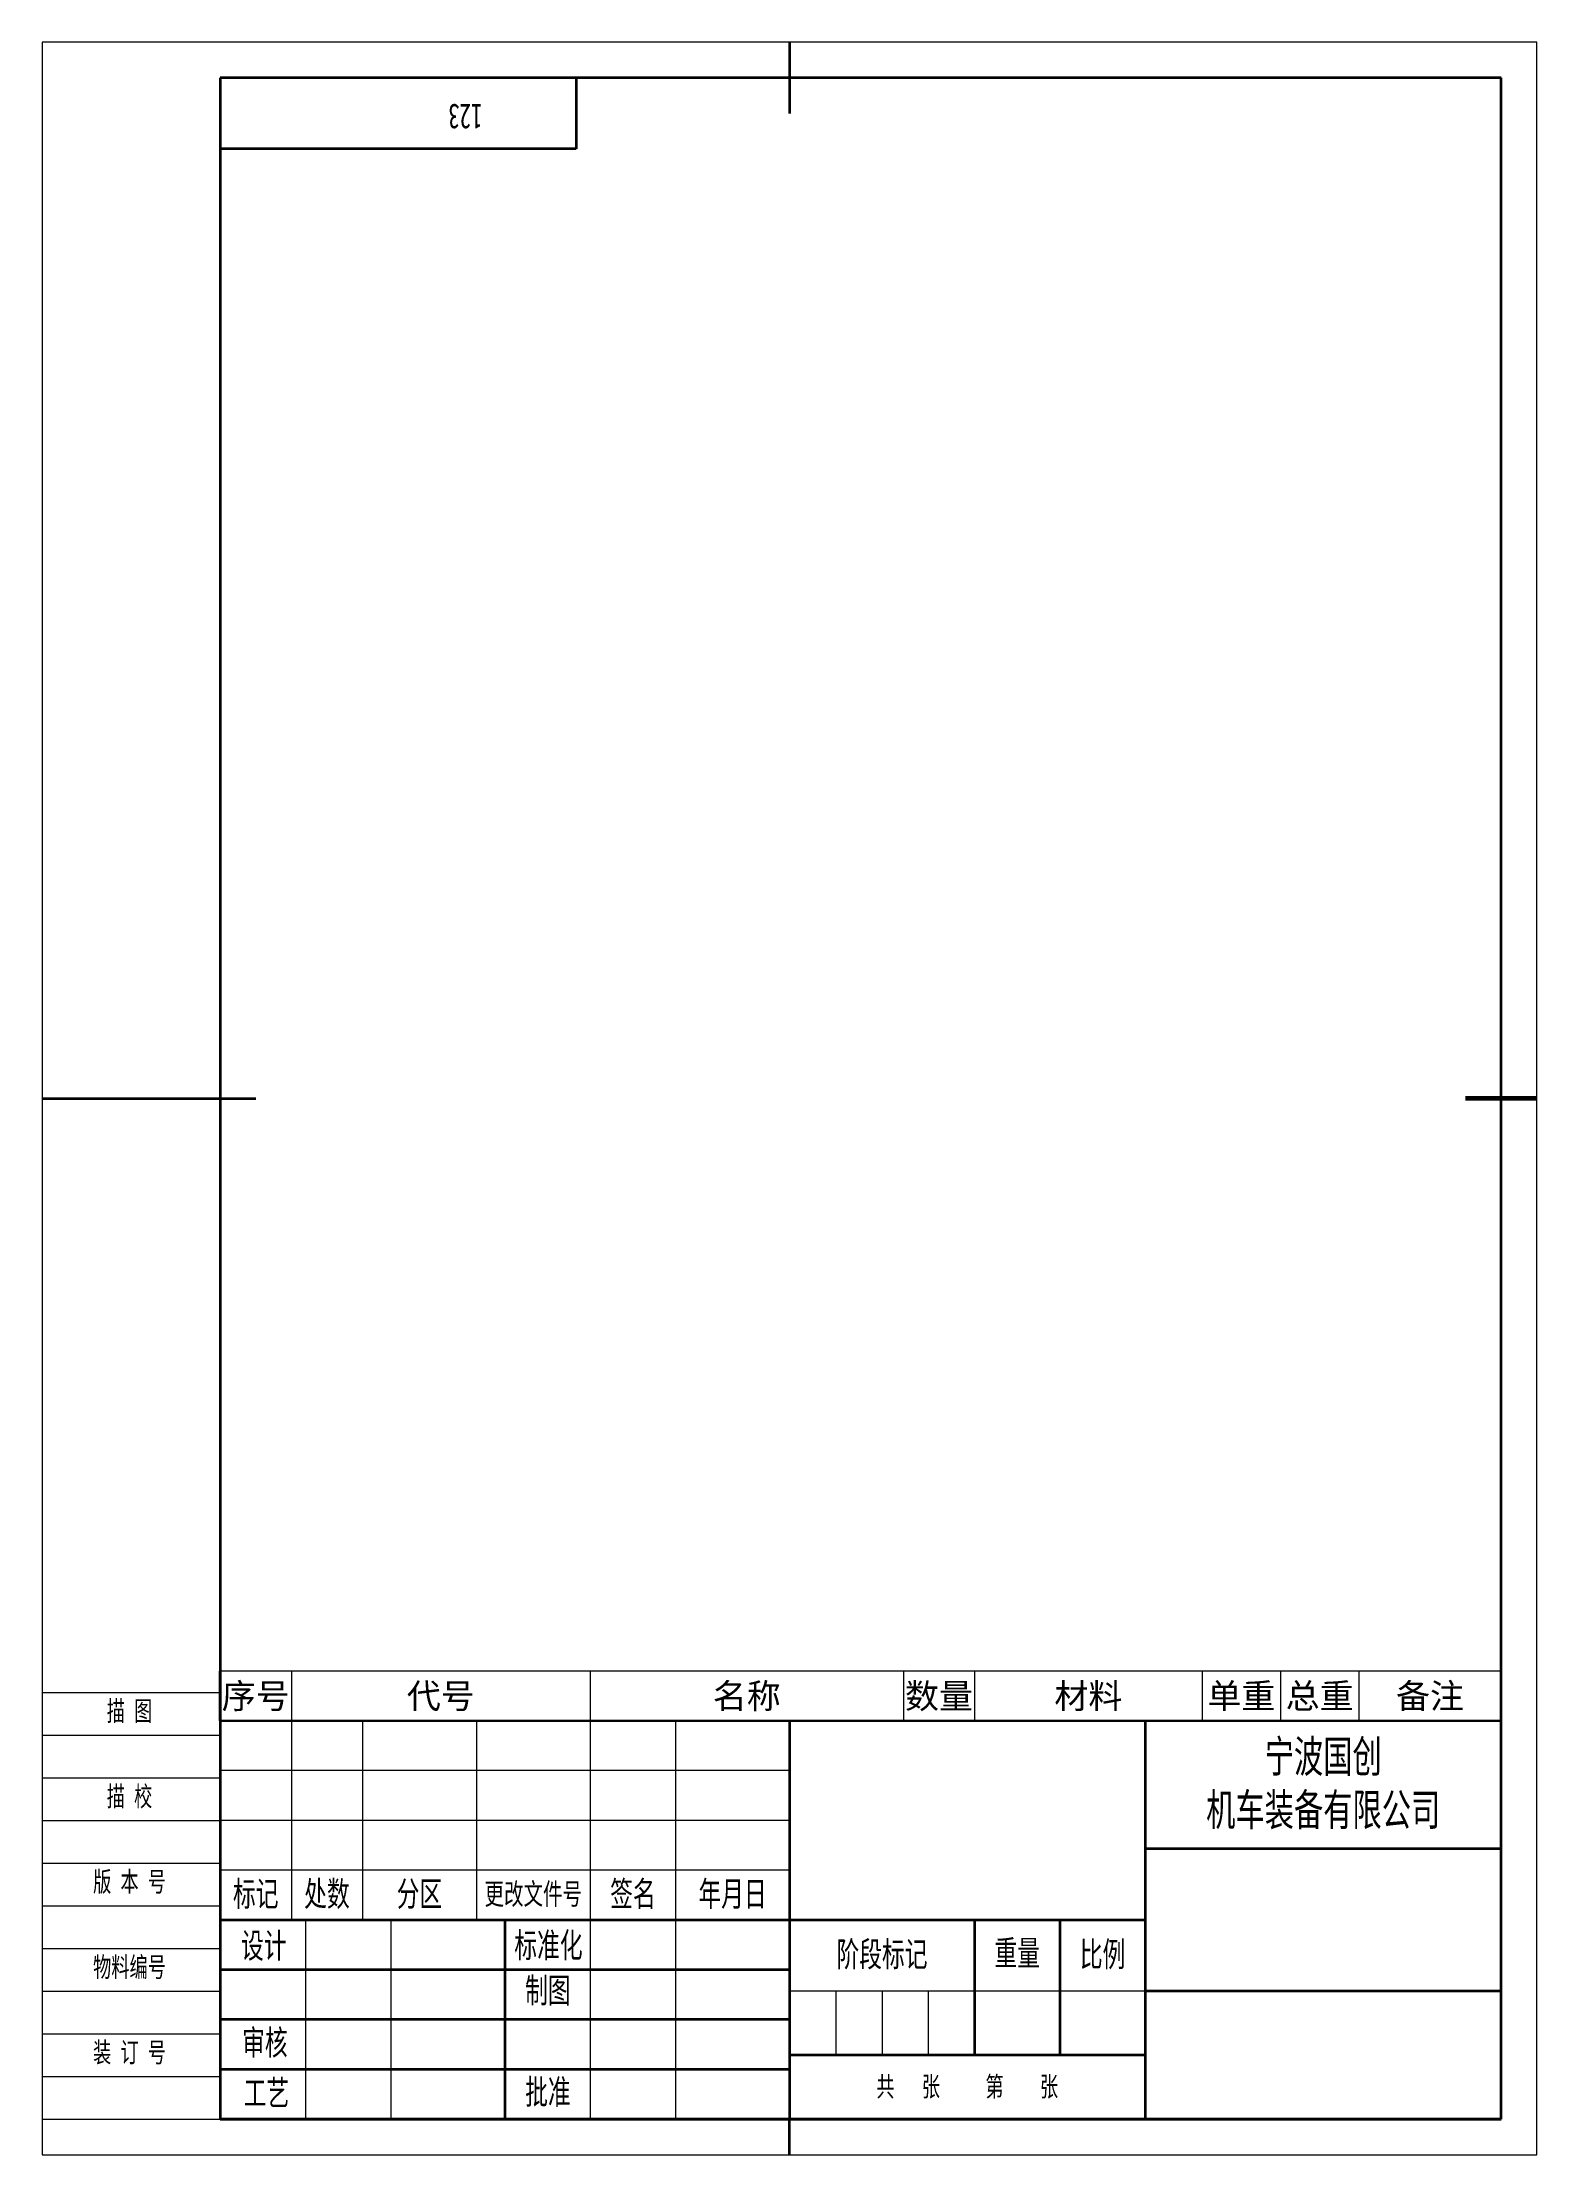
# Model space of a CAD drawing. Extents: x -205 to 5, y -61 to 236.
import ezdxf
from ezdxf.enums import TextEntityAlignment as Align

# ---------------------------------------------------------------- set-up
doc = ezdxf.new("R2010")
doc.units = 0
doc.header["$MEASUREMENT"] = 0
doc.layers.get('0').update_dxf_attribs({"linetype": 'CONTINUOUS'})
for name, color, linetype, lineweight in [('02标注线', 3, 'CONTINUOUS', 18), ('03细实线', 4, 'CONTINUOUS', 15), ('尺寸线层', 3, 'CONTINUOUS', 18), ('粗实线层', 7, 'CONTINUOUS', 35), ('细实线', 4, 'CONTINUOUS', 13), ('细实线层', 7, 'CONTINUOUS', 18)]:
    doc.layers.add(name, color=color, linetype=linetype, lineweight=lineweight)
doc.layers.add('1', color=7, linetype='CONTINUOUS')
doc.styles.add('仿宋', font='simfang.ttf', dxfattribs={"width": 0.67, "height": 2.8})
doc.styles.add('宋体', font='')
doc.styles.add('标准', font='txt.shx', dxfattribs={"bigfont": 'gbcbig.shx'})
doc.styles.get('宋体').set_extended_font_data('宋体')

# ---------------------------------------------------------------- blocks, each defined once
blk = doc.blocks.new('$CAXA_FRAME_13B17AC1$_1')
at = {"layer": '粗实线层'}
for p, q in [((0, 148.5), (0, 138.5)), ((100, 143.5), (-80, 143.5)), ((-80, 143.5), (-80, -143.5)), ((100, -143.5), (100, 143.5)), ((-105, 0), (-75, 0)), ((-80, -143.5), (100, -143.5)), ((0, -148.5), (0, -143.5))]:
    blk.add_line(p, q, dxfattribs=at)
at = {"layer": '粗实线层', "lineweight": 60}
blk.add_line((105, 0), (95, 0), dxfattribs=at)
at = {"layer": '细实线层'}
for p, q in [((105, 148.5), (-105, 148.5)), ((-105, 148.5), (-105, -148.5)), ((105, -148.5), (105, 148.5)), ((-105, -148.5), (105, -148.5))]:
    blk.add_line(p, q, dxfattribs=at)
blk = doc.blocks.new('*X116')
at = {"layer": '粗实线层'}
for p, q in [((50, 0), (50, -10)), ((50, -10), (0, -10))]:
    blk.add_line(p, q, dxfattribs=at)
at = {"layer": '尺寸线层', "style": '标准'}
blk.add_attdef('图纸编号', text='', height=5.19, rotation=180, dxfattribs=at).set_placement((25, -5), align=Align.MIDDLE_CENTER)
blk = doc.blocks.new('SPCADTITLE')
blk.add_line((-180, 56), (0, 56))
at = {"layer": '粗实线层'}
for p, q in [((-180, 56), (-180, 0)), ((-100, 56), (-100, 0)), ((-50, 56), (-50, 0)), ((0, 0), (0, 56)), ((0, 38), (-50, 38)), ((-50, 28), (-180, 28)), ((-140, 28), (-140, 0)), ((-74, 28), (-74, 9)), ((-62, 28), (-62, 9)), ((-100, 21), (-180, 21)), ((0, 18), (-50, 18)), ((-100, 14), (-180, 14)), ((-50, 9), (-100, 9)), ((-100, 7), (-180, 7)), ((0, 0), (-180, 0))]:
    blk.add_line(p, q, dxfattribs=at)
at = {"layer": '细实线层'}
for p, q in [((-170, 56), (-170, 28)), ((-160, 56), (-160, 28)), ((-144, 56), (-144, 28)), ((-128, 56), (-128, 0)), ((-116, 56), (-116, 0)), ((-100, 49), (-180, 49)), ((-100, 42), (-180, 42)), ((-205, 36), (-180, 36)), ((-100, 35), (-180, 35)), ((-205, 30), (-180, 30)), ((-168, 28), (-168, 0)), ((-156, 28), (-156, 0)), ((-205, 24), (-180, 24)), ((-205, 18), (-180, 18)), ((-50, 18), (-100, 18)), ((-93.5, 18), (-93.5, 9)), ((-87, 18), (-87, 9)), ((-80.5, 18), (-80.5, 9)), ((-205, 12), (-180, 12))]:
    blk.add_line(p, q, dxfattribs=at)
at = {"layer": '02标注线', "char_height": 3.5, "attachment_point": 5, "line_spacing_factor": 0.963108, "style": '仿宋'}
for s, insert, width in [('阶段标记', (-87, 23), 26), ('重量', (-68, 23.25), 12), ('比例', (-56, 23), 12)]:
    blk.add_mtext(s, dxfattribs=dict(at, insert=insert, width=width))
at = {"layer": '03细实线', "style": '仿宋'}
for tag, height, width, p in [('USR_DJ', 3.5, 0.699444, (-68, 13.5)), ('比例', 3.5, 0.699444, (-56, 13.5)), ('共几张', 2, 0.67, (-84.11, 4.69)), ('第几张', 2, 0.67, (-66.9, 4.71))]:
    blk.add_attdef(tag, text='', height=height, dxfattribs=dict(at, width=width)).set_placement(p, align=Align.MIDDLE_CENTER)
at = {"layer": '1'}
for tag, height, style, width, p, p2 in [('SHEJI', 6.36, '宋体', 0.506972, (-167.75, 21.36), (-156.22, 21.36)), ('BIAOZHUNHUA', 6.36, '宋体', 0.230442, (-127.75, 21.36), (-116.22, 21.36)), ('RIQI1', 2.8, '仿宋', 0.932592, (-153.13, 22.72), (-143.58, 22.72)), ('RIQI4', 2.8, '仿宋', 0.932592, (-113.13, 22.72), (-103.58, 22.72)), ('ZHITU', 6.36, '宋体', 0.506972, (-127.75, 14.36), (-116.22, 14.36)), ('RIQI5', 2.8, '仿宋', 0.932592, (-113.13, 15.72), (-103.58, 15.72)), ('SHENHE', 6.36, '宋体', 0.422477, (-167.75, 7.36), (-156.22, 7.36)), ('RIQI2', 2.8, '仿宋', 0.932592, (-153.13, 8.72), (-143.58, 8.72)), ('GONGYI', 6.36, '宋体', 0.422477, (-167.75, 0.36), (-156.22, 0.36)), ('PIZHUN', 6.36, '宋体', 0.422477, (-127.75, 0.36), (-116.22, 0.36)), ('RIQI3', 2.8, '仿宋', 0.932592, (-153.13, 1.72), (-143.58, 1.72)), ('RIQI6', 2.8, '仿宋', 0.932592, (-113.13, 1.72), (-103.58, 1.72))]:
    blk.add_attdef(tag, text='', height=height, dxfattribs=dict(at, style=style, width=width)).set_placement(p, p2, align=Align.FIT)
at = {"layer": '1', "style": '标准', "width": 0.667, "flags": 1}
blk.add_attdef('ITEMKINDID', text='', height=2.5, dxfattribs=at).set_placement((-108.09, 10.09), align=Align.MIDDLE_CENTER)
at = {"layer": '尺寸线层', "attachment_point": 5, "line_spacing_factor": 0.963108, "style": '仿宋'}
for s, insert, char_height, width in [('版 本 号', (-192.74, 33.24), 2.8, 39.9562), ('标记', (-175, 31.5), 3.5, 16), ('处数', (-165, 31.5), 3.5, 16), ('分区', (-152, 31.5), 3.5, 16), ('更改文件号', (-136, 31.5), 3, 16), ('签名', (-122, 31.5), 3.5, 16), ('年月日', (-108, 31.5), 3.5, 16), ('标准化', (-133.87, 24.28), 3.5, 16), ('设计', (-173.87, 24.21), 3.5, 16), ('物料编号', (-192.74, 21.24), 2.8, 39.9562), ('制图', (-133.95, 17.92), 3.5, 16), ('审核', (-173.72, 10.6), 3.5, 16), ('工艺', (-173.5, 3.57), 3.5, 16), ('批准', (-133.95, 3.65), 3.5, 16), ('共   张     第    张', (-75.02, 4.44), 2.8, 46.2253)]:
    blk.add_mtext(s, dxfattribs=dict(at, insert=insert, char_height=char_height, width=width))
at = {"layer": '细实线', "insert": (-25, 47), "char_height": 4.5, "width": 50, "attachment_point": 5, "style": '仿宋'}
blk.add_mtext('{\\C3;宁波国创\\P机车装备有限公司}', dxfattribs=at)
at = {"layer": '细实线', "style": '仿宋', "width": 0.67}
for tag, p in [('MATERIAL', (-75, 42)), ('ITEMNAME', (-25, 28)), ('DRAWID', (-25, 9))]:
    blk.add_attdef(tag, text='', height=4.2, dxfattribs=at).set_placement(p, align=Align.MIDDLE_CENTER)
at = {"layer": '细实线', "ltscale": 0.5, "style": '宋体', "width": 0.455714}
blk.add_attdef('REVLABEL', text='', height=2.5, dxfattribs=at).set_placement((-195.57, 25.83), (-189.05, 25.83), align=Align.FIT)
at = {"layer": '细实线', "ltscale": 0.5, "style": '仿宋', "width": 0.67}
blk.add_attdef('ITEMCODE', text='', height=2.8, dxfattribs=at).set_placement((-192.7, 14.98), align=Align.MIDDLE_CENTER)
blk = doc.blocks.new('SPCADBOM')
for p, q in [((0, 7), (0, 0)), ((0, 0), (-180, 0))]:
    blk.add_line(p, q)
at = {"layer": '03细实线', "color": 0}
blk.add_line((0, 7), (-180, 7), dxfattribs=at)
at = {"layer": '03细实线'}
for p, q in [((-170, 7), (-170, 0)), ((-128, 7), (-128, 0)), ((-84, 7), (-84, 0)), ((-74, 7), (-74, 0)), ((-42, 7), (-42, 0)), ((-31, 7), (-31, 0)), ((-20, 7), (-20, 0))]:
    blk.add_line(p, q, dxfattribs=at)
at = {"layer": '粗实线层'}
blk.add_line((-180, 0), (-180, 7), dxfattribs=at)
at = {"layer": '细实线', "style": '仿宋'}
for tag, p in [('PI_INCEALSEQ', (-175, 3.5)), ('DRAWID', (-149, 3.5)), ('ITEMNAME', (-106, 3.5)), ('QTY', (-79, 3.5)), ('MATERIAL', (-58, 3.5)), ('USR_DJ', (-36.5, 3.5)), ('USR_ZJ', (-25.5, 3.5)), ('NOTE', (-10, 3.5))]:
    blk.add_attdef(tag, text='', height=3.5, dxfattribs=at).set_placement(p, align=Align.MIDDLE_CENTER)
at = {"layer": '细实线', "style": '仿宋', "flags": 1}
blk.add_attdef('ITEMCODE', text='', height=3.5, dxfattribs=at).set_placement((7.67, 3.51), align=Align.MIDDLE_CENTER)

msp = doc.modelspace()

# ---------------------------------------------------------------- linework, layer by layer
at = {"layer": '细实线层'}
for p, q in [((-205, 4), (-180, 4)), ((-205, -2), (-180, -2)), ((-205, -8), (-180, -8)), ((-205, -14), (-180, -14)), ((-205, -50), (-180, -50)), ((-205, -56), (-180, -56))]:
    msp.add_line(p, q, dxfattribs=at)

# ---------------------------------------------------------------- block references
msp.add_blockref('SPCADBOM', (0, 0)).add_auto_attribs({'DRAWID': '代号', 'NOTE': '备注', 'USR_ZJ': '总重', 'USR_DJ': '单重', 'MATERIAL': '材料', 'QTY': '数量', 'ITEMNAME': '名称', 'PI_INCEALSEQ': '序号'})
msp.add_blockref('SPCADTITLE', (0, -56))
at = {"layer": '粗实线层'}
for name, p in [('$CAXA_FRAME_13B17AC1$_1', (-100, 87.5)), ('*X116', (-180, 231))]:
    msp.add_blockref(name, p, dxfattribs=at)

# ---------------------------------------------------------------- texts
at = {"insert": (-143.17, 223.81), "char_height": 3.5, "attachment_point": 1, "rotation": 180, "style": '仿宋'}
msp.add_mtext_dynamic_manual_height_columns('123', width=34.3712, gutter_width=14, heights=[0], dxfattribs=at)
at = {"layer": '尺寸线层', "char_height": 2.8, "width": 39.9562, "attachment_point": 5, "line_spacing_factor": 0.963108, "style": '仿宋'}
for s, insert in [('描 图', (-192.74, 1.24)), ('描 校', (-192.74, -10.76)), ('装 订 号', (-192.74, -46.76))]:
    msp.add_mtext(s, dxfattribs=dict(at, insert=insert))

doc.saveas('drawing.dxf')
